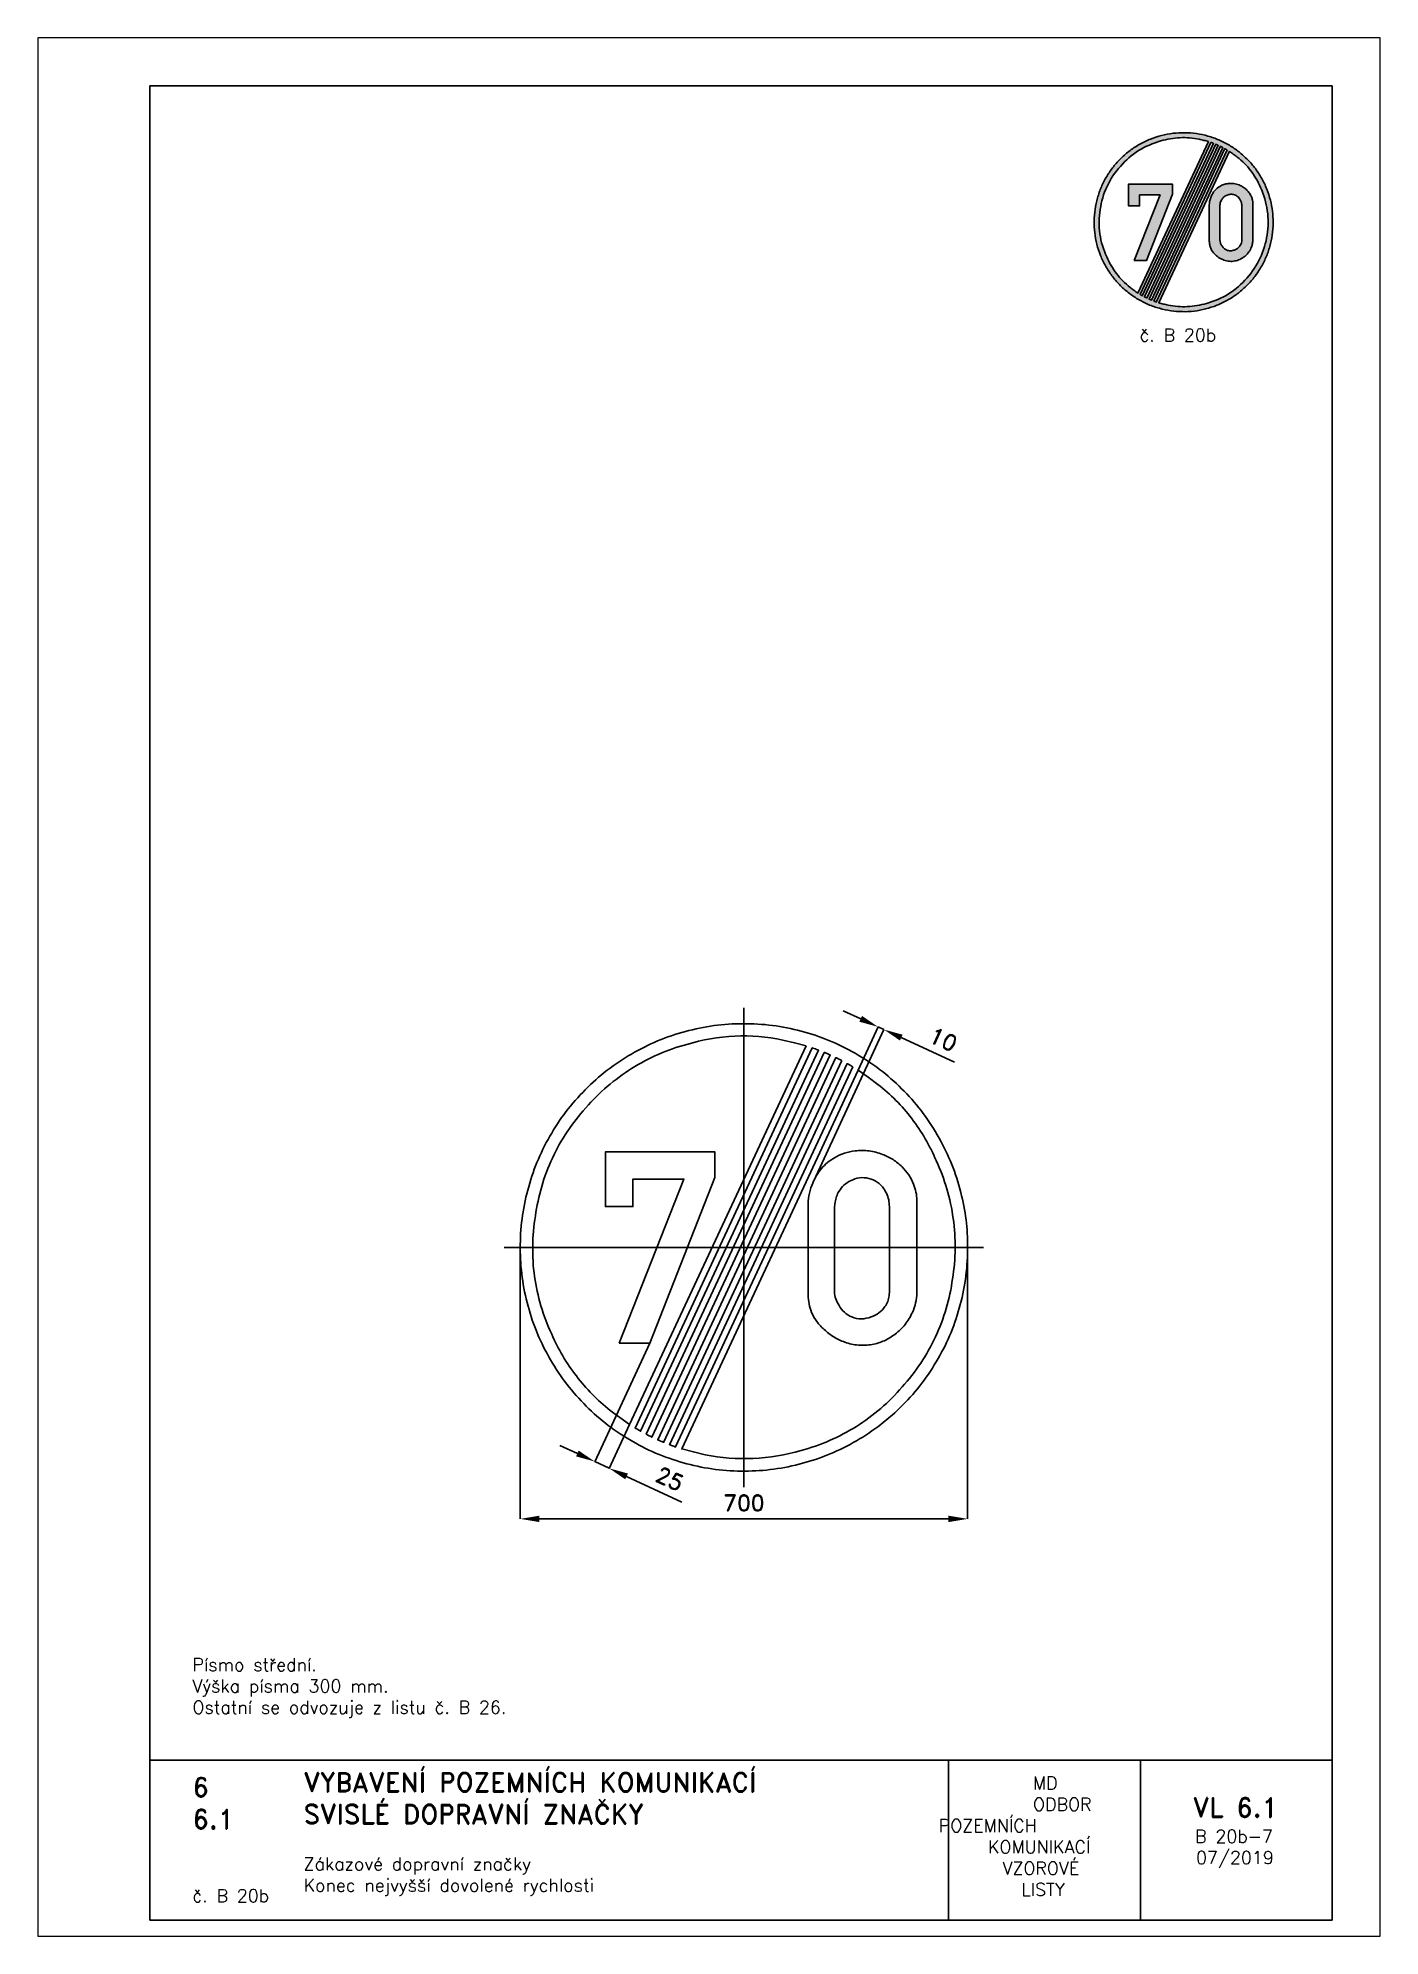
# Paper-space layout 'B 20b-7' of a CAD drawing. Header units: millimetres. Extents: x 0 to 210, y 0 to 297.
# The model-space entities are those that its viewports show. They can reach past a viewport. Long polylines and large blocks are cut down to what shows.
import ezdxf

# ---------------------------------------------------------------- set-up
doc = ezdxf.new("R2010")
doc.units = ezdxf.units.MM
doc.header["$LTSCALE"] = 5
doc.linetypes.add('ČERCHOVANÁX2', pattern=[2, 1, -0.5, 0, -0.5])
for name, color, linetype in [('Kóty', 2, 'Continuous'), ('Rozpiska', 7, 'Continuous'), ('Značka', 7, 'Continuous')]:
    doc.layers.add(name, color=color, linetype=linetype)
doc.layers.add('Rámeček', color=6, linetype='Continuous', plot=False)
doc.styles.get("Standard").update_dxf_attribs({"font": 'romand.shx', "height": 25})
doc.dimstyles.get("Standard").update_dxf_attribs({"dimtxt": 25, "dimasz": 30, "dimexe": 0.18, "dimexo": 0.0625, "dimgap": 12.5, "dimtad": 1, "dimdec": 0, "dimzin": 0, "dimdsep": 46, "dimtxsty": 'Standard', "dimcen": 0.09, "dimadec": 0, "dimazin": 0, "dimtfac": 1, "dimtdec": 0, "dimtofl": 0, "dimtmove": 0, "dimatfit": 3, "dimfxl": 1, "dimtolj": 1, "dimtzin": 0, "dimarcsym": 0})

psp = doc.layouts.new('B 20b-7')

# ---------------------------------------------------------------- texts
at = {"layer": 'Rozpiska', "color": 7, "attachment_point": 1}
for s, width, heights, insert, char_height in [('\\pi7.08671;{\\C6;č. B 20b}', 27.98293665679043, [2.666666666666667], (165.2758677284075, 251.5084026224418), 2), ('Písmo střední.\\PVýška písma 300 mm.{\\H1.83333x; }\\POstatní se odvozuje z listu č. B 26. {\\H1.55556x; }', 155.5010732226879, [0], (24.16971776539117, 43.46028045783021), 2), ('6', 149.04217740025, [0], (24.16971776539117, 24.77143633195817), 3), ('{\\C6;VYBAVENÍ POZEMNÍCH KOMUNIKACÍ\\P}SVISLÉ DOPRAVNÍ ZNAČKY{\\H1.34524x; }', 149.04217740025, [0], (41.56166878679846, 25.56072462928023), 3), ('\\pi14.7414;{\\C6;MD\\P\\pi2.36044;}ODBOR POZEMNÍCH{\\H1.57143x; }\\P\\pi7.69378;KOMUNIKACÍ{\\H1.5x; }\\P\\pi9.97949;{\\C6;VZOROVÉ\\H1.47619x; \\H0.67742x;\\P\\pi12.93187;LISTY\\H1.26984x; }', 33.10184048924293, [0], (140.9534725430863, 24.94523992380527), 2), ('\\pi1.03113;{\\H1.5x;\\C6;VL 6.1\\P\\pi1.41205;\\H0.66667x;B 20b-7\\H1.66666x; \\H0.6x;\\P\\pi1.5549;07/2019\\H1.80159x; }', 16.06225436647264, [0], (179.6550617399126, 21.60975232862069), 2), ('6.1', 149.04217740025, [0], (24.16971776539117, 19.77734483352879), 3), ('{\\C6;Zákazové dopravní značky\\P}Konec nejvyšší dovolené rychlosti{\\H1.83333x; }', 149.04217740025, [0], (41.56166878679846, 12.28505153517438), 2), ('{\\C6;č. B 20b}', 21.57220710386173, [2.666666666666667], (24.16971776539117, 7.302420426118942), 2)]:
    psp.add_mtext_dynamic_manual_height_columns(s, width=width, gutter_width=100, heights=heights, dxfattribs=dict(at, insert=insert, char_height=char_height))

msp = doc.modelspace()

# ---------------------------------------------------------------- texts
at = {"layer": 'Kóty', "char_height": 25, "attachment_point": 5}
for s, insert, rotation in [('\\A1;10', (311.8935763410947, 325.3177540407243), 335.1333430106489), ('\\A1;25', (-116.2402115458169, -362.2408700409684), 335.0002058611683)]:
    msp.add_mtext(s, dxfattribs=dict(at, insert=insert, rotation=rotation))

# ---------------------------------------------------------------- blocks, each defined once
blk = doc.blocks.new('*D2')
at = {"layer": 'Defpoints', "color": 0, "transparency": 16777216}
for p in [(-350.0407403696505, 0), (349.9689999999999, -3.464999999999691), (349.9689999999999, -424.8172426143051)]:
    blk.add_point(p, dxfattribs=at)
at = {"layer": 'Kóty', "color": 0, "lineweight": -2, "transparency": 16777216}
for p, q in [((-350.0407403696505, -0.0625), (-350.0407403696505, -424.9972426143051)), ((349.9689999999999, -3.527499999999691), (349.9689999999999, -424.9972426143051)), ((-320.0407403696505, -424.8172426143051), (319.9689999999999, -424.8172426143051))]:
    blk.add_line(p, q, dxfattribs=at)
at = {"layer": 'Kóty', "color": 0, "transparency": 16777216}
for points in [[(-320.0407403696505, -419.8172426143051), (-320.0407403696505, -429.8172426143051), (-350.0407403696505, -424.8172426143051)], [(319.9689999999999, -419.8172426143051), (319.9689999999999, -429.8172426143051), (349.9689999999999, -424.8172426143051)]]:
    blk.add_solid(points, dxfattribs=at)
at = {"layer": 'Kóty', "color": 0, "transparency": 16777216, "insert": (-0.03587018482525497, -399.8172426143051), "char_height": 25, "attachment_point": 5}
blk.add_mtext('\\A1;700', dxfattribs=at)

# ---------------------------------------------------------------- dimensions: what is measured, and where the dimension line sits
at = {"layer": 'Kóty'}
dim = msp.add_linear_dim(base=(349.9689999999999, -424.8172426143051), p1=(-350.0407403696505, 0), p2=(349.9689999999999, -3.464999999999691), dimstyle='Standard', dxfattribs=at)
dim.commit()
dim.dimension.update_dxf_attribs({"geometry": '*D2', "text_midpoint": (-0.03587018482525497, -399.8172426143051)})

# ---------------------------------------------------------------- linework, layer by layer
at = {"layer": 'Kóty'}
for p, q in [((182.6626533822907, 357.6587466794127), (155.4439869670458, 370.2739834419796)), ((109.2159277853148, 104.3116857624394), (218.9364865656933, 341.0450380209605)), ((178.9330000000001, 277.2400000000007), (209.957011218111, 345.2068219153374)), ((246.0794615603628, 328.2664892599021), (329.4636301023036, 289.6198115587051)), ((-147.1929517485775, -150.0256443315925), (-233.5887887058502, -335.3038525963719)), ((-178.9570000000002, -277.3), (-210.9310560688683, -345.8692277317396)), ((-260.7019971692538, -322.4622667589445), (-287.8912763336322, -309.7838165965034)), ((-183.6657062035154, -358.3845422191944), (-97.13474632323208, -398.7342129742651))]:
    msp.add_line(p, q, dxfattribs=at)
for points in [[(209.8813197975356, 345.0435099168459), (218.8607951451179, 340.881726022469)], [(-233.5127180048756, -335.1407169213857), (-210.8549853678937, -345.7060920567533)]]:
    msp.add_lwpolyline(points, dxfattribs=at)
for points in [[(184.7651928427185, 362.1951910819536), (180.5601139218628, 353.122302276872), (209.8813197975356, 345.0435099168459)], [(248.1820010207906, 332.8029336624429), (243.976922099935, 323.7300448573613), (218.8607951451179, 340.881726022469)], [(-258.5889221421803, -317.9307202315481), (-262.8150721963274, -326.9938132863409), (-233.5127180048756, -335.1407169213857)], [(-181.5526311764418, -353.852995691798), (-185.7787812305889, -362.9160887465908), (-210.8549853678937, -345.7060920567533)]]:
    msp.add_solid(points, dxfattribs=at)
at = {"layer": 'Značka', "color": 6, "linetype": 'ČERCHOVANÁX2', "lineweight": 25, "ltscale": 5}
for p, q in [((0, 375), (0, -375)), ((375.0000000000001, 0), (-375, 0))]:
    msp.add_line(p, q, dxfattribs=at)
at = {"layer": 'Značka', "color": 5}
for points in [[(349.9879999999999, -0.02999999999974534, -0.00162509), (349.9799999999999, -2.319999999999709), (349.958, -4.609999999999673, -0.0321675), (346.474, -50.23999999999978, -0.0357231), (336.8469999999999, -95.02999999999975, -0.0366652), (321.8149999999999, -138.29, -0.0347532), (300.7799999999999, -178.9799999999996, -0.0340411), (274.9499999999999, -216.8000000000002, -0.034446), (244.2149999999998, -250.7399999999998, -0.0345657), (209.4989999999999, -280.5900000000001, -0.03442290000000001), (171.0049999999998, -305.3999999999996, -0.0343894), (129.737, -325.25, -0.0344172), (86.14199999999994, -339.2599999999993, -0.0344247), (41.14399999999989, -347.75, -0.0344022), (-4.592999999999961, -350, -0.0344081), (-50.25600000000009, -346.5599999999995, -0.0344068), (-95.01600000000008, -336.8899999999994, -0.0344078), (-138.2320000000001, -321.75, -0.0344122), (-178.965, -300.8199999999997, -0.0344031), (-216.7880000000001, -275.0099999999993, -0.0344162), (-250.7180000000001, -244.2599999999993, -0.0344241), (-280.5718000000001, -209.5299999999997, -0.03441), (-305.3856000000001, -171.0500000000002, -0.0344148), (-325.2355000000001, -129.7799999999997, -0.0344182), (-339.2428000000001, -86.17999999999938, -0.0344143), (-347.73586, -41.1899999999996, -0.0344166), (-349.9820100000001, 4.550000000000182, -0.0344157), (-346.5393700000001, 50.21000000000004, -0.0344143), (-336.8713, 94.97000000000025, -0.0344185), (-321.7276000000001, 138.1900000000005, -0.0344206), (-300.8042, 178.9200000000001, -0.0344139), (-274.9915000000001, 216.75, -0.0344133), (-244.239, 250.6799999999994, -0.0344027), (-209.5160000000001, 280.5299999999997, -0.0344209), (-171.0290000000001, 305.3400000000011, -0.0344083), (-129.763, 325.1899999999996, -0.0344166), (-86.16600000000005, 339.1999999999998, -0.0344221), (-41.16800000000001, 347.6899999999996, -0.0344238), (4.568999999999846, 349.9399999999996, -0.0344187), (50.23200000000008, 346.5000000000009, -0.0344057), (94.99199999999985, 336.8300000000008, -0.0344279), (138.208, 321.6799999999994, -0.034446), (178.9409999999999, 300.7600000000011, -0.03442990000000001), (216.763, 274.9499999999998, -0.034407), (250.6940000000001, 244.1999999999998, -0.0344024), (280.554, 209.4700000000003, -0.0344901), (305.3619999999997, 170.9900000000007, -0.0344124), (325.1909999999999, 129.7300000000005, -0.03407619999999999), (339.2190000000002, 86.11999999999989, -0.0327913), (347.497, 43.35000000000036, -0.0342656), (349.9879999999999, -0.02999999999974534)], [(97.3649999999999, 315.2799999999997), (-178.957, -277.3000000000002), (-194.4130000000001, -266.3899999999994), (-209.5200000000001, -254.9899999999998, -0.0609735), (-262.2657, -201.1999999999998, -0.061376), (-300.7810000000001, -135.8199999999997, -0.0762987), (-327.6659000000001, -45.31999999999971, -0.0762487), (-326.3295000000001, 49.13000000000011, -0.07607660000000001), (-299.7148000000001, 139.7800000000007, -0.0758456), (-247.4250000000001, 218.3400000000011, -0.07553560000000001), (-175.9100000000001, 279.8000000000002, -0.07422260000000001), (-89.32400000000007, 317.6500000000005, -0.0613582), (-14.36900000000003, 330.6099999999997, -0.0667617), (60.63299999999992, 324.3499999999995), (79.082, 320.1400000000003), (97.3649999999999, 315.2799999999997)], [(178.9330000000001, 277.2400000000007), (-97.38900000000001, -315.3400000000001), (-79.09600000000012, -320.1599999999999), (-60.65700000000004, -324.4099999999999, 0.0609832), (14.45699999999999, -330.2399999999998, 0.0613746), (89.29999999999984, -317.71, 0.0762959), (175.9039999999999, -280.1399999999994, 0.07624539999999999), (247.401, -218.3999999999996, 0.07607660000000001), (299.7309999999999, -139.75, 0.0758451), (326.3059999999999, -49.1899999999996, 0.07553689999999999), (327.4119999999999, 45.09000000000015, 0.0742174), (300.7569999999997, 135.7600000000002, 0.0613706), (262.5029999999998, 201.5, 0.0667497), (209.496, 254.9299999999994), (194.4129999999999, 266.3599999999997), (178.9330000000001, 277.2400000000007)], [(100.5000000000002, 63.10000000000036), (100.47, 65.78000000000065, -0.00590694), (100.49, 68.47000000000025, -0.0490219), (102.4599999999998, 84.86999999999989, -0.0499845), (107.6499999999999, 100.7200000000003, -0.07952680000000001), (121.4300000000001, 123.3600000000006, -0.0890895), (141.6800000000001, 140.1300000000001, -0.05975269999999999), (157.1800000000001, 147.3000000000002, -0.05198200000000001), (173.9300000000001, 150.8800000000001, -0.062026), (195.78, 150.9000000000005, -0.0644748), (216.8999999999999, 145.5, -0.0554261), (233.2299999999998, 137.3299999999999, -0.0554862), (247.3700000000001, 125.7800000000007, -0.0511166), (257.7500000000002, 113.3000000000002, -0.0548875), (265.28, 98.94000000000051, -0.0452396), (269.1099999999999, 86.61000000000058, -0.045999), (270.6499999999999, 73.85000000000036, -0.0122859), (270.72, 69.38000000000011, -0.004098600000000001), (270.6499999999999, 64.90999999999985), (270.6499999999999, -65.84000000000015), (270.6800000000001, -68.52999999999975, -0.00690348), (270.6499999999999, -71.21999999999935, -0.051789), (268.6299999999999, -86.76999999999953, -0.0497078), (263.49, -101.6899999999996, -0.06681369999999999), (252.3199999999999, -120.46, -0.0659173), (236.6200000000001, -135.6899999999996, -0.0611182), (219.7099999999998, -146, -0.0641567), (200.8100000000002, -151.8099999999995, -0.06966010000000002), (179.05, -152.9699999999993, -0.0674457), (157.8100000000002, -148.25, -0.0568192), (140.6699999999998, -140.1399999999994, -0.0495674), (125.5600000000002, -128.5299999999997, -0.04804369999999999), (114.1299999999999, -116.1499999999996, -0.06587689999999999), (105.8700000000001, -101.6899999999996, -0.05474830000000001), (101.8900000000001, -88.52999999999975, -0.0423536), (100.49, -74.80999999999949, -0.00917164), (100.4399999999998, -70.31999999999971, -0.00311119), (100.49, -65.84000000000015), (100.5000000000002, 63.10000000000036)], [(141.6800000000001, 63.10000000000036), (141.6800000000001, -65.84000000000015), (141.6600000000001, -67.63999999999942, 0.00952751), (141.6800000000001, -69.4399999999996, 0.07384960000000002), (143.78, -80.53999999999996, 0.0594957), (148.8399999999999, -90.9399999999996, 0.0707215), (157.3399999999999, -101.6199999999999, 0.09457510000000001), (168.5600000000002, -108.8400000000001, 0.108407), (183.5600000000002, -111.8099999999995, 0.08759860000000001), (198.99, -108.8400000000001, 0.0781353), (211.1899999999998, -102.5, 0.0881652), (220.49, -92.71999999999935, 0.0617929), (224.8599999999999, -84.53999999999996, 0.0611989), (227.1200000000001, -75.59000000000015, 0.0251801), (227.55, -70.72999999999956, 0.00845252), (227.6499999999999, -65.84000000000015), (227.6499999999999, 63.10000000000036), (227.3700000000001, 67.34000000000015, 0.01649), (226.8999999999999, 71.5600000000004, 0.0583293), (224.0699999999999, 82.11999999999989, 0.06473480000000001), (218.7099999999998, 91.75, 0.0880917), (208.53, 101.9900000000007, 0.0978864), (195.4300000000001, 107.8800000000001, 0.09983439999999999), (180.8399999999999, 108.79, 0.08828960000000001), (166.78, 104.3100000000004, 0.0741227), (156.4300000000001, 97.28000000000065, 0.0756717), (148.6800000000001, 87.63000000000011, 0.0526207), (144.8199999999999, 79.51000000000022, 0.0460881), (142.6200000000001, 70.8100000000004), (142.0800000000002, 66.96000000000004), (141.6800000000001, 63.10000000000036)]]:
    msp.add_lwpolyline(points, format="xyb", dxfattribs=at)
for points in [[(106.9449999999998, 312.1600000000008), (-170.4100000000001, -282.6300000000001), (-169.98, -282.8899999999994), (-169.5490000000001, -283.1499999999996), (-167.823, -284.1799999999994), (-166.091, -285.1899999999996), (-164.3530000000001, -286.1999999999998), (-162.6080000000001, -287.1899999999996), (-162.1700000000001, -287.4399999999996), (-161.7330000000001, -287.6899999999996), (116.3939999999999, 308.7600000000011), (115.9239999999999, 308.9299999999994), (115.4529999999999, 309.1099999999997), (113.5699999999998, 309.8100000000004), (111.6819999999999, 310.4900000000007), (109.7899999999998, 311.170000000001), (107.8939999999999, 311.8300000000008), (107.419, 311.9900000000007), (106.9449999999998, 312.1600000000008)], [(125.7129999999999, 305.0800000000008), (-152.926, -292.46), (-152.4830000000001, -292.6899999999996), (-152.0390000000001, -292.9299999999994), (-150.2610000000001, -293.8400000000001), (-148.4760000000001, -294.75), (-146.687, -295.6399999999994), (-144.8910000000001, -296.5299999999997), (-144.441, -296.75), (-143.9920000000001, -296.96), (134.9039999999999, 301.1300000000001), (134.448, 301.3300000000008), (133.9910000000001, 301.54), (132.16, 302.3499999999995), (130.324, 303.1400000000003), (128.4829999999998, 303.9299999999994), (126.638, 304.6999999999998), (126.176, 304.8900000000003), (125.7129999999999, 305.0800000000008)], [(152.9019999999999, 292.4000000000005), (-125.7370000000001, -305.1399999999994), (-126.2, -304.9499999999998), (-126.662, -304.7599999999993), (-128.5070000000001, -303.9899999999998), (-130.3480000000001, -303.1999999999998), (-132.1840000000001, -302.4099999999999), (-134.015, -301.5999999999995), (-134.4720000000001, -301.3899999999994), (-134.928, -301.1899999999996), (143.968, 296.9000000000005), (144.417, 296.6899999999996), (144.8669999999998, 296.4700000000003), (146.6619999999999, 295.5800000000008), (148.4519999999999, 294.6899999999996), (150.237, 293.7799999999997), (152.015, 292.8699999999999), (152.4589999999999, 292.6300000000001), (152.9019999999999, 292.4000000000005)], [(170.3860000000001, 282.5700000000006), (-106.9690000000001, -312.2199999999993), (-107.4430000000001, -312.0500000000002), (-107.918, -311.8899999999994), (-109.8140000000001, -311.2299999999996), (-111.706, -310.5500000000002), (-113.5940000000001, -309.8699999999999), (-115.4770000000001, -309.1700000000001), (-115.948, -308.9899999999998), (-116.418, -308.8199999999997), (161.7089999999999, 287.6300000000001), (162.1459999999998, 287.3800000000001), (162.5839999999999, 287.1300000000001), (164.3280000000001, 286.1400000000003), (166.0670000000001, 285.1300000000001), (167.7999999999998, 284.1199999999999), (169.5249999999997, 283.0900000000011), (169.956, 282.8300000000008), (170.3860000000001, 282.5700000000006)], [(-195.229538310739, -149.9690000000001), (-93.91653831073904, 106.9059999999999), (-173.8225383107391, 106.9059999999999), (-173.8225383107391, 63.96900000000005), (-216.916538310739, 63.96900000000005), (-216.916538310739, 149.3440000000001), (-45.38553831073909, 149.3440000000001), (-45.38553831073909, 109.2809999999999), (-147.166538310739, -149.9690000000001), (-195.229538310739, -149.9690000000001)]]:
    msp.add_lwpolyline(points, dxfattribs=at)

msp.set_redraw_order([(e.dxf.handle, doc.entitydb.next_handle()) for e in msp.query("TEXT MTEXT ATTDEF DIMENSION ARC_DIMENSION")])  # texts and dimensions are drawn at this point

# ---------------------------------------------------------------- hatches: boundary and pattern name
at = {"layer": 'Značka'}
h = psp.add_hatch(color=7, dxfattribs=at)
h.dxf.hatch_style = 1
edge = h.paths.add_edge_path(flags=16)
edge.add_line((186.4247523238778, 279.2629523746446), (175.3718723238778, 255.5599283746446))
edge.add_arc((188.001858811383, 301.9526298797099), 48.08117419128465, 254.7708273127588, 255.6726192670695)
edge.add_arc((180.072332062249, 270.9065535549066), 16.03844881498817, 255.6732382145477, 258.3773818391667)
edge.add_arc((179.2955601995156, 267.3531469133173), 12.40149140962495, 258.5850966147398, 272.542576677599)
edge.add_arc((179.3098133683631, 267.3631831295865), 12.41089413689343, 272.4747852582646, 286.5227976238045)
edge.add_arc((179.6756471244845, 267.5008915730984), 12.44498316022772, 284.727474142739, 302.179919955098)
edge.add_arc((179.6837435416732, 267.5246838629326), 12.46082378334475, 302.0901474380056, 319.5314738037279)
edge.add_arc((179.9311955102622, 267.8491112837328), 12.48978150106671, 317.6621566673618, 335.0640174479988)
edge.add_arc((179.9169153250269, 267.8782317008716), 12.51502440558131, 334.9706907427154, 352.3197772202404)
edge.add_arc((179.9310332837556, 268.2369554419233), 12.55406261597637, 350.688444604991, 367.9674131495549)
edge.add_arc((179.6820478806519, 268.218644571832), 12.80319312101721, 7.894120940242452, 24.87230004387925)
edge.add_arc((179.8597838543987, 268.7087202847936), 12.44131713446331, 23.16871770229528, 37.2160907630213)
edge.add_arc((180.7391244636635, 269.3969086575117), 11.32482494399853, 37.13412731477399, 52.41046738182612)
edge.add_arc((178.8345900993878, 267.3651797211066), 14.09911759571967, 51.31399279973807, 54.3902934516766)
edge.add_arc((162.4265061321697, 244.4571327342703), 42.27719126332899, 54.3884618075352, 55.41414566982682)
edge = h.paths.add_edge_path(flags=16)
edge.add_line((183.1620323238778, 280.7843923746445), (172.1091523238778, 257.0813523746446))
edge.add_arc((199.5376828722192, 296.5885349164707), 48.09513239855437, 234.3274587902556, 235.22903073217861, ccw=False)
edge.add_arc((180.843938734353, 270.5470107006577), 16.03866575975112, 231.6231309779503, 234.3272516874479, ccw=False)
edge.add_arc((178.6211817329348, 267.667512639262), 12.40142510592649, 217.456982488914, 231.4144625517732, ccw=False)
edge.add_arc((178.6196076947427, 267.6850144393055), 12.41082849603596, 203.4775283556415, 217.5255407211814, ccw=False)
edge.add_arc((178.4900328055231, 268.0537054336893), 12.444968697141, 187.8199683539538, 205.2723913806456, ccw=False)
edge.add_arc((178.5032231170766, 268.0752832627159), 12.46098762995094, 170.4687964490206, 187.9100088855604, ccw=False)
edge.add_arc((178.592515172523, 268.4733239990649), 12.48978154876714, 154.9359098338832, 172.3377250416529, ccw=False)
edge.add_arc((178.6240606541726, 268.4810117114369), 12.51511628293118, 137.6799990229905, 155.0289715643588, ccw=False)
edge.add_arc((178.8897308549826, 268.7226825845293), 12.55393487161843, 122.032977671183, 139.3121057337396, ccw=False)
edge.add_arc((179.0356152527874, 268.5200778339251), 12.80308002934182, 105.1272699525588, 122.1055174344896, ccw=False)
edge.add_arc((179.2970751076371, 268.971049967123), 12.44147192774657, 92.78450687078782, 106.83185709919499, ccw=False)
edge.add_arc((179.258815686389, 270.0870101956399), 11.32498197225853, 77.58931365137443, 92.86544836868, ccw=False)
edge.add_arc((178.9267514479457, 267.3218413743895), 14.09948634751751, 75.61023169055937, 78.6864865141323, ccw=False)
edge.add_arc((171.9307150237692, 240.0478152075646), 42.25649308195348, 74.58615062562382, 75.61226992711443, ccw=False)
h.paths.add_polyline_path([(186.0828723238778, 279.4762723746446), (174.9886723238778, 255.6847003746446), (174.9697123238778, 255.6912323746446), (174.9507123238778, 255.6977763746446), (174.8748723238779, 255.7242643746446), (174.7991923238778, 255.7512363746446), (174.7236723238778, 255.7786283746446), (174.6483523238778, 255.8065403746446), (174.6295123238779, 255.8135843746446), (174.6107123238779, 255.8206523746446), (185.7357923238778, 279.6784323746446), (185.7532723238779, 279.6685523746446), (185.7707923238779, 279.6586723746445), (185.8405523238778, 279.6189123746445), (185.9101123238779, 279.5786723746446), (185.9794323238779, 279.5380323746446), (186.0484323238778, 279.4969523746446), (186.0656723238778, 279.4866323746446)], flags=16)
h.paths.add_polyline_path([(185.3835123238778, 279.8694723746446), (174.2379523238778, 255.9676843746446), (174.2194323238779, 255.9753283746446), (174.2009523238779, 255.9829883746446), (174.1271523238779, 256.0139163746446), (174.0535123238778, 256.0453163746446), (173.9800723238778, 256.0771243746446), (173.9068323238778, 256.1094323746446), (173.8885523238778, 256.1175763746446), (173.8703123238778, 256.1257403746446), (185.0261523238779, 280.0495123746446), (185.0441123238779, 280.0407523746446), (185.0621123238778, 280.0319923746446), (185.1339123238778, 279.9966723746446), (185.2055123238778, 279.9608723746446), (185.2769123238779, 279.9246723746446), (185.3480323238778, 279.8879523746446), (185.3657923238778, 279.8787523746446)], flags=16)
h.paths.add_polyline_path([(184.2959523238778, 280.3766323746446), (173.1503923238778, 256.4748243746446), (173.1681123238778, 256.4655723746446), (173.1858723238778, 256.4563363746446), (173.2569923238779, 256.4196643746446), (173.3283923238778, 256.3834523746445), (173.3999523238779, 256.3476283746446), (173.4717923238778, 256.3123003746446), (173.4897923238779, 256.3035363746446), (173.5077523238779, 256.2947883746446), (184.6635923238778, 280.2185523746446), (184.6453523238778, 280.2267123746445), (184.6270723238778, 280.2348723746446), (184.5538323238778, 280.2671523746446), (184.4803923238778, 280.2989923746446), (184.4067523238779, 280.3303923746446), (184.3329523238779, 280.3613123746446), (184.3144723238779, 280.3689923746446)], flags=16)
h.paths.add_polyline_path([(183.5452323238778, 280.6595923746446), (172.4510323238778, 256.8680323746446), (172.4682323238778, 256.8576803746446), (172.4854723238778, 256.8473443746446), (172.5545123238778, 256.8062683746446), (172.6237923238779, 256.7656403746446), (172.6933123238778, 256.7253923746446), (172.7631123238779, 256.6856243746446), (172.7806323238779, 256.6757483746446), (172.7981123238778, 256.6658883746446), (183.9231923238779, 280.5236723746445), (183.9043923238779, 280.5307123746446), (183.8855523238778, 280.5377523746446), (183.8102323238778, 280.5656723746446), (183.7347123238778, 280.5930723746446), (183.6590323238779, 280.6200723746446), (183.5831923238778, 280.6465123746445), (183.5641923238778, 280.6530723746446)], flags=16)
edge = h.paths.add_edge_path(flags=0)
edge.add_line((183.2871523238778, 270.6971523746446), (183.2863123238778, 270.8046723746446))
edge.add_arc((187.8017192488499, 270.8231259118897), 4.515444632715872, 178.8702837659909, 180.2341547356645, ccw=False)
edge.add_arc((186.6650470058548, 270.841158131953), 3.378640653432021, 167.5708152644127, 178.7959743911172, ccw=False)
edge.add_arc((186.631097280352, 270.8486769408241), 3.343868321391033, 156.1237000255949, 167.5714234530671, ccw=False)
edge.add_arc((186.6770607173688, 270.9334526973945), 3.352962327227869, 139.5762539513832, 157.7665209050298, ccw=False)
edge.add_arc((186.3969735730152, 271.1876800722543), 2.974914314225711, 119.44211410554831, 139.8057744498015, ccw=False)
edge.add_arc((186.440106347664, 271.3391651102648), 2.86638469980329, 107.9939562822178, 121.68191435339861, ccw=False)
edge.add_arc((186.5752756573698, 270.9252178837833), 3.301841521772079, 96.09539650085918, 108.00580569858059, ccw=False)
edge.add_arc((186.6660697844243, 270.7001300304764), 3.535920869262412, 82.97580180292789, 97.17107674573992, ccw=False)
edge.add_arc((186.6867571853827, 270.840249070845), 3.394325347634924, 68.27103201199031, 83.03314583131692, ccw=False)
edge.add_arc((186.8010310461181, 270.8930887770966), 3.30406895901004, 57.080264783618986, 69.77279478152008, ccw=False)
edge.add_arc((186.8043342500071, 270.8955728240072), 3.300188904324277, 44.401904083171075, 57.104967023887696, ccw=False)
edge.add_arc((186.9339290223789, 270.9287030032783), 3.185124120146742, 33.903510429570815, 45.60733321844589, ccw=False)
edge.add_arc((187.1200420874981, 271.0521619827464), 2.961789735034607, 21.359740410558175, 33.92952683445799, ccw=False)
edge.add_arc((187.2362265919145, 271.0381936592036), 2.85920862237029, 12.107696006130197, 22.46848670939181, ccw=False)
edge.add_arc((187.2916122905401, 271.0485540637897), 2.802882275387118, 1.6068965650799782, 12.138097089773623, ccw=False)
edge.add_arc((186.4617045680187, 270.9776125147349), 3.634765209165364, -0.4606098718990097, 2.3579024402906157, ccw=False)
edge.add_line((190.0963523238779, 270.9483923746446), (190.0933923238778, 270.7696723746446))
edge.add_line((190.0933923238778, 270.7696723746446), (190.0933923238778, 265.5396723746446))
edge.add_line((190.0933923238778, 265.5396723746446), (190.0943923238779, 265.4321523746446))
edge.add_line((190.0943923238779, 265.4321523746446), (190.0933923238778, 265.3246723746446))
edge.add_arc((187.0577985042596, 265.403183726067), 3.036608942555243, 346.6631542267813, 358.5184557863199, ccw=False)
edge.add_arc((186.91495692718, 265.4348546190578), 3.182904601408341, 335.32157127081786, 346.7015560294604, ccw=False)
edge.add_arc((186.7850981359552, 265.3959122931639), 3.285865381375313, 321.5983995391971, 336.8842084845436, ccw=False)
edge.add_arc((186.7463908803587, 265.4221949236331), 3.33252708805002, 306.57485986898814, 321.65765835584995, ccw=False)
edge.add_arc((186.7120504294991, 265.296725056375), 3.253837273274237, 294.3916337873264, 308.37726723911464, ccw=False)
edge.add_arc((186.7756760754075, 265.1519779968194), 3.095734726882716, 279.7450255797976, 294.4254983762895, ccw=False)
edge.add_arc((186.6989637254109, 265.1858221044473), 3.142852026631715, 265.0795312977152, 281.019021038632, ccw=False)
edge.add_arc((186.7012613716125, 265.2840317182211), 3.240902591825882, 249.7526874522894, 265.18798364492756, ccw=False)
edge.add_arc((186.6601487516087, 265.4119447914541), 3.347708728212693, 238.1649151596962, 251.17062285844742, ccw=False)
edge.add_arc((186.9270398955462, 265.8407038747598), 3.852748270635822, 226.8004101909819, 238.15625270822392, ccw=False)
edge.add_arc((186.6312024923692, 265.6523788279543), 3.514021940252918, 217.2100697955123, 228.2148613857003, ccw=False)
edge.add_arc((185.8534915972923, 265.0649711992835), 2.539407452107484, 202.1894513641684, 217.2661799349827, ccw=False)
edge.add_arc((185.8169307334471, 265.0940577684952), 2.516869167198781, 190.5778578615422, 203.1169344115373, ccw=False)
edge.add_arc((186.548349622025, 265.234473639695), 3.261637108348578, 180.9409300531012, 190.6439441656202, ccw=False)
edge.add_arc((188.1349585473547, 265.3311954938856), 4.850135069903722, 179.6531981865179, 181.7756138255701, ccw=False)
edge.add_line((183.2849123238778, 265.3605523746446), (183.2871523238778, 265.5396723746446))
edge.add_line((183.2871523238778, 265.5396723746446), (183.2871523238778, 270.6971523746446))
edge = h.paths.add_edge_path(flags=0)
edge.add_line((184.9346723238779, 270.6971523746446), (184.9346723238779, 265.5396723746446))
edge.add_line((184.9346723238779, 265.5396723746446), (184.9337123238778, 265.4677123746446))
edge.add_line((184.9337123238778, 265.4677123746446), (184.9346723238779, 265.3959123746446))
edge.add_arc((186.472066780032, 265.4566373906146), 1.538593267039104, 182.2619305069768, 199.1610850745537)
edge.add_arc((186.8597709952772, 265.5900622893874), 1.948612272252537, 199.1251782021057, 212.7500147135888)
edge.add_arc((186.894512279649, 265.5184482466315), 1.940699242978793, 210.4163126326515, 226.5979787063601)
edge.add_arc((186.5417954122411, 265.1393212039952), 1.422894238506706, 226.427383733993, 248.0391885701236)
edge.add_arc((186.5799834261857, 265.1283132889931), 1.427513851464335, 246.4522293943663, 271.1997311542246)
edge.add_arc((186.5825633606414, 265.5095031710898), 1.808596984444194, 270.8651721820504, 290.879441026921)
edge.add_arc((186.6647410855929, 265.4976856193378), 1.769755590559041, 288.5293467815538, 306.4050218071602)
edge.add_arc((186.8000745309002, 265.3157885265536), 1.5430385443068, 306.369077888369, 326.5242153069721)
edge.add_arc((186.8565110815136, 265.3327004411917), 1.505971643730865, 324.8029171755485, 338.9422793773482)
edge.add_arc((186.8494395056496, 265.3379613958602), 1.514463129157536, 338.8526639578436, 352.8580935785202)
edge.add_arc((186.4294742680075, 265.4172874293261), 1.941213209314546, 352.0759852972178, 357.8432379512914)
edge.add_arc((182.548690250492, 265.5635061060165), 5.824750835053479, 357.8425809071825, 359.7655563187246)
edge.add_line((188.3733923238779, 265.5396723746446), (188.3733923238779, 270.6971523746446))
edge.add_arc((180.6411330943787, 270.2684826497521), 7.744132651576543, 3.173179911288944, 4.43166676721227)
edge.add_arc((185.7944868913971, 270.6680823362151), 2.575309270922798, 4.427107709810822, 8.211608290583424)
edge.add_arc((186.4830283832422, 270.7630572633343), 1.880266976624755, 8.343943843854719, 21.69450651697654)
edge.add_arc((186.641086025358, 270.8268616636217), 1.709819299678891, 21.66576216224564, 36.47879416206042)
edge.add_arc((186.658575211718, 270.9015186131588), 1.652116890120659, 34.75728050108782, 54.89486134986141)
edge.add_arc((186.7515460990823, 271.0453267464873), 1.481017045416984, 54.63791553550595, 77.00119593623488)
edge.add_arc((186.7017465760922, 271.0595619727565), 1.479252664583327, 74.99731390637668, 97.80455963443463)
edge.add_arc((186.7231785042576, 270.8549618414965), 1.684880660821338, 97.58181571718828, 117.7608087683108)
edge.add_arc((186.6740705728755, 270.8177564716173), 1.696019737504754, 115.7068941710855, 132.6717850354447)
edge.add_arc((186.638716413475, 270.8538029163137), 1.645554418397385, 132.6174021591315, 149.927111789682)
edge.add_arc((186.6758534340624, 270.7836748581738), 1.713350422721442, 148.5198284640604, 160.5628011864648)
edge.add_arc((186.8998501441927, 270.70342546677), 1.951286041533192, 160.5294574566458, 171.0820870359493)
edge.add_arc((187.651289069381, 270.5497534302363), 2.717692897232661, 170.3372872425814, 173.6190797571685)
edge.add_arc((193.0213600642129, 269.9511277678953), 8.121026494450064, 173.63249717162, 174.7291873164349)
h.paths.add_polyline_path([(171.5213123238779, 262.1733923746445), (175.5738323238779, 272.4483923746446), (172.3775923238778, 272.4483923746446), (172.3775923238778, 270.7309123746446), (170.6538323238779, 270.7309123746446), (170.6538323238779, 274.1459123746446), (177.5150723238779, 274.1459123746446), (177.5150723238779, 272.5433923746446), (173.4438323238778, 262.1733923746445)], flags=0)
edge = h.paths.add_edge_path()
edge.add_line((193.2669523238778, 268.1721523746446), (193.2666323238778, 268.0805123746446))
edge.add_line((193.2666323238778, 268.0805123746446), (193.2657523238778, 267.9889123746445))
edge.add_arc((179.0266014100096, 268.1583290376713), 14.24015873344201, 351.94860040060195, 359.31833001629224, ccw=False)
edge.add_arc((180.4099642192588, 267.9593908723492), 12.84256882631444, 343.77938978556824, 351.9629725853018, ccw=False)
edge.add_arc((180.6588757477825, 267.6009644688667), 12.5064597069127, 336.6380424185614, 345.0376452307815, ccw=False)
edge.add_arc((180.0250803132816, 267.8731348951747), 13.19622151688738, 328.6826544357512, 336.6444113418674, ccw=False)
edge.add_arc((179.6837950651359, 267.8371969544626), 13.4707096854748, 321.7696593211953, 329.5677897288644, ccw=False)
edge.add_arc((179.813672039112, 267.7327860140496), 13.30407557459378, 313.8838046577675, 321.776751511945, ccw=False)
edge.add_arc((179.7128815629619, 267.5799154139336), 13.26496488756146, 306.7379038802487, 314.65532127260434, ccw=False)
edge.add_arc((179.6790460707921, 267.6219004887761), 13.31884992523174, 298.8598164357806, 306.7465140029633, ccw=False)
edge.add_arc((179.5170155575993, 267.5464455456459), 13.3321658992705, 291.74798050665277, 299.62620832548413, ccw=False)
edge.add_arc((179.5199691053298, 267.5343703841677), 13.31985596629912, 283.87049075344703, 291.7554256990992, ccw=False)
edge.add_arc((179.3487948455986, 267.4894111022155), 13.31841865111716, 276.7456039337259, 284.63179789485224, ccw=False)
edge.add_arc((179.346652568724, 267.4917177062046), 13.32096105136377, 268.86897464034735, 276.7535891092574, ccw=False)
edge.add_arc((179.1695900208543, 267.4945243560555), 13.32144919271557, 261.74622755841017, 269.63063600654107, ccw=False)
edge.add_arc((179.1677476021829, 267.4942158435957), 13.32087950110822, 253.8691964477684, 261.75387959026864, ccw=False)
edge.add_arc((178.997349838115, 267.5424391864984), 13.32103961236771, 246.74625973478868, 254.6308970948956, ccw=False)
edge.add_arc((178.9957058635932, 267.5431857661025), 13.32107661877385, 238.86938669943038, 246.7540240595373, ccw=False)
edge.add_arc((178.8435174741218, 267.6333919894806), 13.32078711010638, 231.745692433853, 239.6303297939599, ccw=False)
edge.add_arc((178.842070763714, 267.6349308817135), 13.32109998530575, 223.8700624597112, 231.7546769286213, ccw=False)
edge.add_arc((178.7187420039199, 267.7615273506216), 13.32109763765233, 216.7456764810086, 224.6302451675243, ccw=False)
edge.add_arc((178.7176909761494, 267.7630061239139), 13.32114027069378, 208.8688630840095, 216.7534775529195, ccw=False)
edge.add_arc((178.6309871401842, 267.9175140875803), 13.32098704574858, 201.7463457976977, 209.6309144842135, ccw=False)
edge.add_arc((178.6302586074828, 267.9191452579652), 13.32091482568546, 193.8694089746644, 201.7540234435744, ccw=False)
edge.add_arc((178.5868770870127, 268.0907513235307), 13.32110974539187, 186.7461469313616, 194.6307385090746, ccw=False)
edge.add_arc((178.5865218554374, 268.0925130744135), 13.32096404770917, 178.869237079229, 186.753851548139, ccw=False)
edge.add_arc((178.5889759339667, 268.2695553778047), 13.32110056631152, 171.7461869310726, 179.6308013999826, ccw=False)
edge.add_arc((178.589128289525, 268.2713180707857), 13.32099841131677, 163.8691696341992, 171.7537841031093, ccw=False)
edge.add_arc((178.6373121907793, 268.4417292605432), 13.32111683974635, 156.7462826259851, 164.6308742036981, ccw=False)
edge.add_arc((178.6379512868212, 268.4434165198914), 13.32103800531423, 148.8693752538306, 156.7540355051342, ccw=False)
edge.add_arc((178.7281599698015, 268.5956090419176), 13.32074849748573, 141.7456809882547, 149.6303412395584, ccw=False)
edge.add_arc((178.7298742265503, 268.5969039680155), 13.32129305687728, 133.8701196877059, 141.7546197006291, ccw=False)
edge.add_arc((178.8561077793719, 268.7206895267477), 13.32071082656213, 126.7457403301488, 134.6305608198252, ccw=False)
edge.add_arc((178.8578641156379, 268.7214257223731), 13.32117179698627, 118.8690734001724, 126.7536878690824, ccw=False)
edge.add_arc((179.0125444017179, 268.8077169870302), 13.32146303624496, 111.7465959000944, 119.63088989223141, ccw=False)
edge.add_arc((179.0140238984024, 268.8083441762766), 13.32142873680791, 103.86921183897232, 111.7535058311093, ccw=False)
edge.add_arc((179.1856128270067, 268.851816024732), 13.3215312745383, 96.74619906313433, 104.63053883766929, ccw=False)
edge.add_arc((179.1872846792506, 268.8522761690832), 13.32127082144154, 88.86914118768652, 96.7535725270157, ccw=False)
edge.add_arc((179.3642683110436, 268.8503527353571), 13.32087676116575, 81.74566909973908, 89.6304209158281, ccw=False)
edge.add_arc((179.3661955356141, 268.8502278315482), 13.32072382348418, 73.86917512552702, 81.75394983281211, ccw=False)
edge.add_arc((179.5364549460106, 268.8018110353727), 13.32110708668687, 66.74591693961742, 74.63053140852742, ccw=False)
edge.add_arc((179.5384386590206, 268.8013439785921), 13.32075316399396, 58.869751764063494, 66.75454936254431, ccw=False)
edge.add_arc((179.6905266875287, 268.7111450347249), 13.32050927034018, 51.74573345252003, 59.630325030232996, ccw=False)
edge.add_arc((179.6891467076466, 268.7063109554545), 13.3251598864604, 43.87154939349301, 51.75394341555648, ccw=False)
edge.add_arc((179.813594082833, 268.580211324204), 13.3240166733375, 36.7494316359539, 44.63335936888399, ccw=False)
edge.add_arc((179.8402960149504, 268.5977997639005), 13.29209816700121, 28.856659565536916, 36.75754963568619, ccw=False)
edge.add_arc((179.9067651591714, 268.4334648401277), 13.31435725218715, 21.72902927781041, 29.614101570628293, ccw=False)
edge.add_arc((179.7731103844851, 268.3786526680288), 13.45880770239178, 13.928405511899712, 21.73514322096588, ccw=False)
edge.add_arc((179.972325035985, 268.2411073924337), 13.29979680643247, 7.197822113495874, 14.710136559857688, ccw=False)
edge.add_arc((180.5707556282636, 268.3137092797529), 12.69698581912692, -0.6387958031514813, 7.211138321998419, ccw=False)
h = psp.add_hatch(color=252, dxfattribs=at)
h.dxf.hatch_style = 1
h.paths.add_polyline_path([(171.5213123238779, 262.1733923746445), (175.5738323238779, 272.4483923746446), (172.3775923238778, 272.4483923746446), (172.3775923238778, 270.7309123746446), (170.6538323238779, 270.7309123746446), (170.6538323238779, 274.1459123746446), (177.5150723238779, 274.1459123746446), (177.5150723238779, 272.5433923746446), (173.4438323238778, 262.1733923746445)])
edge = h.paths.add_edge_path()
edge.add_line((183.2871523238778, 270.6971523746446), (183.2863123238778, 270.8046723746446))
edge.add_arc((187.8017192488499, 270.8231259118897), 4.515444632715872, 178.8702837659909, 180.2341547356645, ccw=False)
edge.add_arc((186.6650470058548, 270.841158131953), 3.378640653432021, 167.5708152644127, 178.7959743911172, ccw=False)
edge.add_arc((186.631097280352, 270.8486769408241), 3.343868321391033, 156.1237000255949, 167.5714234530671, ccw=False)
edge.add_arc((186.6770607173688, 270.9334526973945), 3.352962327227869, 139.5762539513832, 157.7665209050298, ccw=False)
edge.add_arc((186.3969735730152, 271.1876800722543), 2.974914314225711, 119.44211410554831, 139.8057744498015, ccw=False)
edge.add_arc((186.440106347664, 271.3391651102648), 2.86638469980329, 107.9939562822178, 121.68191435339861, ccw=False)
edge.add_arc((186.5752756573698, 270.9252178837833), 3.301841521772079, 96.09539650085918, 108.00580569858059, ccw=False)
edge.add_arc((186.6660697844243, 270.7001300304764), 3.535920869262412, 82.97580180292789, 97.17107674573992, ccw=False)
edge.add_arc((186.6867571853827, 270.840249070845), 3.394325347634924, 68.27103201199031, 83.03314583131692, ccw=False)
edge.add_arc((186.8010310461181, 270.8930887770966), 3.30406895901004, 57.080264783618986, 69.77279478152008, ccw=False)
edge.add_arc((186.8043342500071, 270.8955728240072), 3.300188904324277, 44.401904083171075, 57.104967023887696, ccw=False)
edge.add_arc((186.9339290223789, 270.9287030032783), 3.185124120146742, 33.903510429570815, 45.60733321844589, ccw=False)
edge.add_arc((187.1200420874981, 271.0521619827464), 2.961789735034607, 21.359740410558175, 33.92952683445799, ccw=False)
edge.add_arc((187.2362265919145, 271.0381936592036), 2.85920862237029, 12.107696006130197, 22.46848670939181, ccw=False)
edge.add_arc((187.2916122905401, 271.0485540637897), 2.802882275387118, 1.6068965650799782, 12.138097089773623, ccw=False)
edge.add_arc((186.4617045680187, 270.9776125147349), 3.634765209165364, -0.4606098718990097, 2.3579024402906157, ccw=False)
edge.add_line((190.0963523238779, 270.9483923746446), (190.0933923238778, 270.7696723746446))
edge.add_line((190.0933923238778, 270.7696723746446), (190.0933923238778, 265.5396723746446))
edge.add_line((190.0933923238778, 265.5396723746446), (190.0943923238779, 265.4321523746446))
edge.add_line((190.0943923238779, 265.4321523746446), (190.0933923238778, 265.3246723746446))
edge.add_arc((187.0577985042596, 265.403183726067), 3.036608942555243, 346.6631542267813, 358.5184557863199, ccw=False)
edge.add_arc((186.91495692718, 265.4348546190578), 3.182904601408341, 335.32157127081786, 346.7015560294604, ccw=False)
edge.add_arc((186.7850981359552, 265.3959122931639), 3.285865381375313, 321.5983995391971, 336.8842084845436, ccw=False)
edge.add_arc((186.7463908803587, 265.4221949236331), 3.33252708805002, 306.57485986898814, 321.65765835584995, ccw=False)
edge.add_arc((186.7120504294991, 265.296725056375), 3.253837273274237, 294.3916337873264, 308.37726723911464, ccw=False)
edge.add_arc((186.7756760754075, 265.1519779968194), 3.095734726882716, 279.7450255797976, 294.4254983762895, ccw=False)
edge.add_arc((186.6989637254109, 265.1858221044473), 3.142852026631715, 265.0795312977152, 281.019021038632, ccw=False)
edge.add_arc((186.7012613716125, 265.2840317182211), 3.240902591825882, 249.7526874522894, 265.18798364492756, ccw=False)
edge.add_arc((186.6601487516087, 265.4119447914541), 3.347708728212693, 238.1649151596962, 251.17062285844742, ccw=False)
edge.add_arc((186.9270398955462, 265.8407038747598), 3.852748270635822, 226.8004101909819, 238.15625270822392, ccw=False)
edge.add_arc((186.6312024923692, 265.6523788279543), 3.514021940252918, 217.2100697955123, 228.2148613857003, ccw=False)
edge.add_arc((185.8534915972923, 265.0649711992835), 2.539407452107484, 202.1894513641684, 217.2661799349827, ccw=False)
edge.add_arc((185.8169307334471, 265.0940577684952), 2.516869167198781, 190.5778578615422, 203.1169344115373, ccw=False)
edge.add_arc((186.548349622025, 265.234473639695), 3.261637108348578, 180.9409300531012, 190.6439441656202, ccw=False)
edge.add_arc((188.1349585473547, 265.3311954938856), 4.850135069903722, 179.6531981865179, 181.7756138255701, ccw=False)
edge.add_line((183.2849123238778, 265.3605523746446), (183.2871523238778, 265.5396723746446))
edge.add_line((183.2871523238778, 265.5396723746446), (183.2871523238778, 270.6971523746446))
edge = h.paths.add_edge_path(flags=16)
edge.add_line((184.9346723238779, 270.6971523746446), (184.9346723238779, 265.5396723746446))
edge.add_line((184.9346723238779, 265.5396723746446), (184.9337123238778, 265.4677123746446))
edge.add_line((184.9337123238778, 265.4677123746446), (184.9346723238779, 265.3959123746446))
edge.add_arc((186.472066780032, 265.4566373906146), 1.538593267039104, 182.2619305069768, 199.1610850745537)
edge.add_arc((186.8597709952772, 265.5900622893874), 1.948612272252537, 199.1251782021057, 212.7500147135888)
edge.add_arc((186.894512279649, 265.5184482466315), 1.940699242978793, 210.4163126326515, 226.5979787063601)
edge.add_arc((186.5417954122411, 265.1393212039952), 1.422894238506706, 226.427383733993, 248.0391885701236)
edge.add_arc((186.5799834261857, 265.1283132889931), 1.427513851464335, 246.4522293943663, 271.1997311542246)
edge.add_arc((186.5825633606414, 265.5095031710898), 1.808596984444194, 270.8651721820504, 290.879441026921)
edge.add_arc((186.6647410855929, 265.4976856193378), 1.769755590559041, 288.5293467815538, 306.4050218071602)
edge.add_arc((186.8000745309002, 265.3157885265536), 1.5430385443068, 306.369077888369, 326.5242153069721)
edge.add_arc((186.8565110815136, 265.3327004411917), 1.505971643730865, 324.8029171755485, 338.9422793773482)
edge.add_arc((186.8494395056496, 265.3379613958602), 1.514463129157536, 338.8526639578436, 352.8580935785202)
edge.add_arc((186.4294742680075, 265.4172874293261), 1.941213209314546, 352.0759852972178, 357.8432379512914)
edge.add_arc((182.548690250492, 265.5635061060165), 5.824750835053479, 357.8425809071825, 359.7655563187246)
edge.add_line((188.3733923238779, 265.5396723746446), (188.3733923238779, 270.6971523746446))
edge.add_arc((180.6411330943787, 270.2684826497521), 7.744132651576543, 3.173179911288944, 4.43166676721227)
edge.add_arc((185.7944868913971, 270.6680823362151), 2.575309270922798, 4.427107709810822, 8.211608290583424)
edge.add_arc((186.4830283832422, 270.7630572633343), 1.880266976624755, 8.343943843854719, 21.69450651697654)
edge.add_arc((186.641086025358, 270.8268616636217), 1.709819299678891, 21.66576216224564, 36.47879416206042)
edge.add_arc((186.658575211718, 270.9015186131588), 1.652116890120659, 34.75728050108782, 54.89486134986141)
edge.add_arc((186.7515460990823, 271.0453267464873), 1.481017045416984, 54.63791553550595, 77.00119593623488)
edge.add_arc((186.7017465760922, 271.0595619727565), 1.479252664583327, 74.99731390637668, 97.80455963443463)
edge.add_arc((186.7231785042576, 270.8549618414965), 1.684880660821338, 97.58181571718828, 117.7608087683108)
edge.add_arc((186.6740705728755, 270.8177564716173), 1.696019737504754, 115.7068941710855, 132.6717850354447)
edge.add_arc((186.638716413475, 270.8538029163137), 1.645554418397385, 132.6174021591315, 149.927111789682)
edge.add_arc((186.6758534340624, 270.7836748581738), 1.713350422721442, 148.5198284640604, 160.5628011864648)
edge.add_arc((186.8998501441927, 270.70342546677), 1.951286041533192, 160.5294574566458, 171.0820870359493)
edge.add_arc((187.651289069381, 270.5497534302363), 2.717692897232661, 170.3372872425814, 173.6190797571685)
edge.add_arc((193.0213600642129, 269.9511277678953), 8.121026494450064, 173.63249717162, 174.7291873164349)

# ---------------------------------------------------------------- linework, layer by layer
at = {"layer": 'Rozpiska', "color": 7}
for p, q in [((17.5, 27.5), (202.5, 27.5)), ((142.5, 27.5), (142.5, 2.5)), ((172.5, 27.5), (172.5, 2.5))]:
    psp.add_line(p, q, dxfattribs=at)
psp.add_lwpolyline([(17.5, 2.5), (202.5, 2.5), (202.5, 289.5), (17.5, 289.5)], close=True, dxfattribs=at)
at = {"layer": 'Značka', "color": 7}
for points in [[(193.2669523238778, 268.1721523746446), (193.2666323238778, 268.0805123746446), (193.2657523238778, 267.9889123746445, -0.0321676), (193.1263923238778, 266.1638323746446, -0.0357228), (192.7413123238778, 264.3719923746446, -0.0366666), (192.1400323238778, 262.6416723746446, -0.0347537), (191.2986323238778, 261.0140323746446, -0.0340389), (190.2654323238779, 259.5011923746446, -0.0344531), (189.0360323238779, 258.1439123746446, -0.03456), (187.6473923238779, 256.9496363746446, -0.03442580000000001), (186.1076323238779, 255.9572083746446, -0.0343888), (184.4569123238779, 255.1632283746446, -0.0344181), (182.7131123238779, 254.6029203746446, -0.0344236), (180.9131923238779, 254.2631895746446, -0.03441669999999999), (179.0837123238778, 254.1733519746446, -0.0344158), (177.2571923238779, 254.3110595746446, -0.034417), (175.4667923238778, 254.6977803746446, -0.0344168), (173.7381523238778, 255.3035283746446, -0.0344168), (172.1088323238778, 256.1404643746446, -0.0344168), (170.5959123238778, 257.1729723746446, -0.03441669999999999), (169.2387123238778, 258.4030723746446, -0.0344165), (168.0445603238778, 259.7919923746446, -0.03441669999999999), (167.0520083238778, 261.3314723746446, -0.0344165), (166.2580123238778, 262.9821123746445, -0.03441669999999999), (165.6977203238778, 264.7259923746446, -0.0344166), (165.3579979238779, 266.5259123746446, -0.03441669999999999), (165.2681519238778, 268.3553923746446, -0.03441669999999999), (165.4058575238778, 270.1819123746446, -0.03441669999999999), (165.7925803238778, 271.9723123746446, -0.0344166), (166.3983283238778, 273.7009523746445, -0.03441690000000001), (167.2352643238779, 275.3302723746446, -0.03441690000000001), (168.2677723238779, 276.8431923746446, -0.0344162), (169.4978723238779, 278.2003923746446, -0.0344176), (170.8867923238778, 279.3945523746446, -0.03441669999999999), (172.4262723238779, 280.3871123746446, -0.0344153), (174.0769123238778, 281.1811123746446, -0.0344153), (175.8207923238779, 281.7413923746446, -0.03441549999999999), (177.6207123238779, 282.0811123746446, -0.0344159), (179.4501923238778, 282.1709523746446, -0.0344173), (181.2767123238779, 282.0332323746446, -0.0344174), (183.0671123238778, 281.6465123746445, -0.03441669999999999), (184.7957523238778, 281.0407523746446, -0.0344175), (186.4250723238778, 280.2038323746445, -0.0344166), (187.9379523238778, 279.1713523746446, -0.034407), (189.2951923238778, 277.9412323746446, -0.03441369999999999), (190.4895923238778, 276.5521923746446, -0.03448780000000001), (191.4819123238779, 275.0128323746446, -0.0344187), (192.2750723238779, 273.3626723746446, -0.0340765), (192.8361923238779, 271.6183123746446, -0.0327904), (193.1673123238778, 269.9075123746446, -0.0342652), (193.2669523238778, 268.1721523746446)], [(183.1620323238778, 280.7843923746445), (172.1091523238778, 257.0813523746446, -0.00393387), (171.4909123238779, 257.5178243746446, -0.0117995), (170.8866323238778, 257.9735923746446, -0.0609764), (168.7768043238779, 260.1253923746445, -0.0613729), (167.2361923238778, 262.7406723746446, -0.07629810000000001), (166.1607963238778, 266.3604323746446, -0.0762489), (166.2142523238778, 270.1386323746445, -0.076076), (167.2788403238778, 273.7643923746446, -0.0758441), (169.3704323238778, 276.9070723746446, -0.07553760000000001), (172.2310323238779, 279.3651923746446, -0.0742174), (175.6944723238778, 280.8795123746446, -0.06137000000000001), (178.6926723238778, 281.3978323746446, -0.06675360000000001), (181.6927523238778, 281.1473523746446, -0.0134235), (182.4307123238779, 280.9789923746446, -0.00447732), (183.1620323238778, 280.7843923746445)], [(186.4247523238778, 279.2629523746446), (175.3718723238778, 255.5599283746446, 0.00393483), (176.1035923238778, 255.3668963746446, 0.0117996), (176.8411523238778, 255.1969603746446, 0.0609764), (179.8457123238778, 254.9638643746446, 0.0613729), (182.8394323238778, 255.4647763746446, 0.0762982), (186.3035923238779, 256.9677083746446, 0.0762494), (189.1634723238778, 259.4372323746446, 0.0760762), (191.2566723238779, 262.5833523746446, 0.0758446), (192.3196723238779, 266.2056723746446, 0.07553689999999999), (192.3639123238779, 269.9770723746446, 0.07421710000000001), (191.2977123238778, 273.6036323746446, 0.0613701), (189.7675523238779, 276.2335123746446, 0.0667545), (187.6472723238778, 278.3707123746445, 0.0134237), (187.0439523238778, 278.8277923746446, 0.00447542), (186.4247523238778, 279.2629523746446)]]:
    psp.add_lwpolyline(points, format="xyb", dxfattribs=at)
for points in [[(183.5452323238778, 280.6595923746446), (172.4510323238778, 256.8680323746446), (172.4682323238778, 256.8576803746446), (172.4854723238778, 256.8473443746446), (172.5545123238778, 256.8062683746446), (172.6237923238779, 256.7656403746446), (172.6933123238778, 256.7253923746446), (172.7631123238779, 256.6856243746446), (172.7806323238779, 256.6757483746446), (172.7981123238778, 256.6658883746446), (183.9231923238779, 280.5236723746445), (183.9043923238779, 280.5307123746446), (183.8855523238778, 280.5377523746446), (183.8102323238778, 280.5656723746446), (183.7347123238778, 280.5930723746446), (183.6590323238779, 280.6200723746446), (183.5831923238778, 280.6465123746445), (183.5641923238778, 280.6530723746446), (183.5452323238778, 280.6595923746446)], [(184.2959523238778, 280.3766323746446), (173.1503923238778, 256.4748243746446), (173.1681123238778, 256.4655723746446), (173.1858723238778, 256.4563363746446), (173.2569923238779, 256.4196643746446), (173.3283923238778, 256.3834523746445), (173.3999523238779, 256.3476283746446), (173.4717923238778, 256.3123003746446), (173.4897923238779, 256.3035363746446), (173.5077523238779, 256.2947883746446), (184.6635923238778, 280.2185523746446), (184.6453523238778, 280.2267123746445), (184.6270723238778, 280.2348723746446), (184.5538323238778, 280.2671523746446), (184.4803923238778, 280.2989923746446), (184.4067523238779, 280.3303923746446), (184.3329523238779, 280.3613123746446), (184.3144723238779, 280.3689923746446), (184.2959523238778, 280.3766323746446)], [(185.3835123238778, 279.8694723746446), (174.2379523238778, 255.9676843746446), (174.2194323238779, 255.9753283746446), (174.2009523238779, 255.9829883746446), (174.1271523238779, 256.0139163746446), (174.0535123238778, 256.0453163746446), (173.9800723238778, 256.0771243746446), (173.9068323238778, 256.1094323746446), (173.8885523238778, 256.1175763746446), (173.8703123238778, 256.1257403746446), (185.0261523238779, 280.0495123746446), (185.0441123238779, 280.0407523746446), (185.0621123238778, 280.0319923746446), (185.1339123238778, 279.9966723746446), (185.2055123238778, 279.9608723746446), (185.2769123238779, 279.9246723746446), (185.3480323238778, 279.8879523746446), (185.3657923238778, 279.8787523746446), (185.3835123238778, 279.8694723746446)], [(186.0828723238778, 279.4762723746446), (174.9886723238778, 255.6847003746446), (174.9697123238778, 255.6912323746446), (174.9507123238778, 255.6977763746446), (174.8748723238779, 255.7242643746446), (174.7991923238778, 255.7512363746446), (174.7236723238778, 255.7786283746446), (174.6483523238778, 255.8065403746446), (174.6295123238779, 255.8135843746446), (174.6107123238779, 255.8206523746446), (185.7357923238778, 279.6784323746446), (185.7532723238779, 279.6685523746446), (185.7707923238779, 279.6586723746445), (185.8405523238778, 279.6189123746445), (185.9101123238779, 279.5786723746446), (185.9794323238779, 279.5380323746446), (186.0484323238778, 279.4969523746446), (186.0656723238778, 279.4866323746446), (186.0828723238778, 279.4762723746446)]]:
    psp.add_lwpolyline(points, dxfattribs=at)
at = {"layer": 'Značka', "color": 252}
psp.add_lwpolyline([(171.5213123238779, 262.1733923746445), (175.5738323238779, 272.4483923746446), (172.3775923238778, 272.4483923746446), (172.3775923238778, 270.7309123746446), (170.6538323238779, 270.7309123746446), (170.6538323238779, 274.1459123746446), (177.5150723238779, 274.1459123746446), (177.5150723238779, 272.5433923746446), (173.4438323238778, 262.1733923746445), (171.5213123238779, 262.1733923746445)], dxfattribs=at)
for points in [[(183.2871523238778, 270.6971523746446), (183.2863123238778, 270.8046723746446, -0.00595108), (183.2871523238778, 270.9121523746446, -0.0490182), (183.3655923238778, 271.5683523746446, -0.0499917), (183.5733923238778, 272.2021523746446, -0.07953710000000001), (184.1245523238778, 273.1076323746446, -0.08908780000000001), (184.9346723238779, 273.7783923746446, -0.0597961), (185.5546323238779, 274.0653523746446, -0.0520158), (186.2246723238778, 274.2083923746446, -0.0620179), (187.0984723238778, 274.2095123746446, -0.06450109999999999), (187.9433923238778, 273.9933923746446, -0.0554383), (188.5966723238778, 273.6666323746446, -0.0554844), (189.1621523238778, 273.2046723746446, -0.051112), (189.5775123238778, 272.7053523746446, -0.05490109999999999), (189.8783923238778, 272.1309123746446, -0.0452383), (190.0318323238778, 271.6379123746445, -0.0459834), (190.0933923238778, 271.1271523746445, -0.0122987), (190.0963523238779, 270.9483923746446), (190.0933923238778, 270.7696723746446), (190.0933923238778, 265.5396723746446), (190.0943923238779, 265.4321523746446), (190.0933923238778, 265.3246723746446, -0.05177469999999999), (190.0125123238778, 264.7027123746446, -0.0496954), (189.8071523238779, 264.1059123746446, -0.06679600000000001), (189.3601523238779, 263.3548323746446, -0.0659063), (188.7321523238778, 262.7459123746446, -0.06109969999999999), (188.0557923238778, 262.3333123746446, -0.0641434), (187.2996723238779, 262.1009123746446, -0.0696615), (186.4293923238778, 262.0545523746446, -0.06745119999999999), (185.5796723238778, 262.2433923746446, -0.0568091), (184.8943123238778, 262.5678323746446, -0.0495898), (184.2896723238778, 263.0321523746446, -0.0480544), (183.8325523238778, 263.5273123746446, -0.0658797), (183.5021523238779, 264.1059123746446, -0.05476669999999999), (183.3428323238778, 264.6320323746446, -0.0423627), (183.2871523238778, 265.1809123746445, -0.00926105), (183.2849123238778, 265.3605523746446), (183.2871523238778, 265.5396723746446), (183.2871523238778, 270.6971523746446)], [(184.9346723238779, 270.6971523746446), (184.9346723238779, 265.5396723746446), (184.9337123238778, 265.4677123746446), (184.9346723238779, 265.3959123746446, 0.07387039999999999), (185.0187123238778, 264.9516323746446, 0.0595197), (185.2209123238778, 264.5359123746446, 0.07072339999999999), (185.5610323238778, 264.1084323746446, 0.0945798), (186.0096723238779, 263.8196723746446, 0.108403), (186.6098723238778, 263.7011123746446, 0.08755139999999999), (187.2271523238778, 263.8196723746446, 0.0781559), (187.7150723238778, 264.0733123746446, 0.08817080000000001), (188.0871523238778, 264.4646723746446, 0.061773), (188.2619123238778, 264.7915923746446, 0.0611864), (188.3521523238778, 265.1496723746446, 0.0251697), (188.3693123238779, 265.3442323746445, 0.00839076), (188.3733923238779, 265.5396723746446), (188.3733923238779, 270.6971523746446, 0.00549124), (188.3621123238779, 270.8668723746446, 0.0165145), (188.3433923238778, 271.0359123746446, 0.0583188), (188.2301123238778, 271.4581123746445, 0.0647242), (188.0159123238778, 271.8433923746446, 0.08809360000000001), (187.6086723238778, 272.2531123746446, 0.0978891), (187.0846723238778, 272.4883923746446, 0.0998452), (186.5008723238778, 272.5251123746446, 0.0882757), (185.9383923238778, 272.3459123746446, 0.07415880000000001), (185.5245123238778, 272.0647523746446, 0.07567180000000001), (185.2146723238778, 271.6783923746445, 0.05259580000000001), (185.0601523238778, 271.3538323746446, 0.0460771), (184.9721523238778, 271.0059123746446, 0.0143205), (184.9504323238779, 270.8517923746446, 0.00478525), (184.9346723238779, 270.6971523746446)]]:
    psp.add_lwpolyline(points, format="xyb", dxfattribs=at)

psp.set_redraw_order([(e.dxf.handle, doc.entitydb.next_handle()) for e in psp.query("TEXT MTEXT ATTDEF DIMENSION ARC_DIMENSION")])  # texts and dimensions are drawn at this point

# ---------------------------------------------------------------- viewports
at = {"layer": 'Rámeček'}
psp.add_viewport(center=(105, 148.5), size=(210, 297), view_center_point=(-54.71498210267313, 407.4312636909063), view_height=2970.000011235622, dxfattribs=at)

doc.saveas('drawing.dxf')
